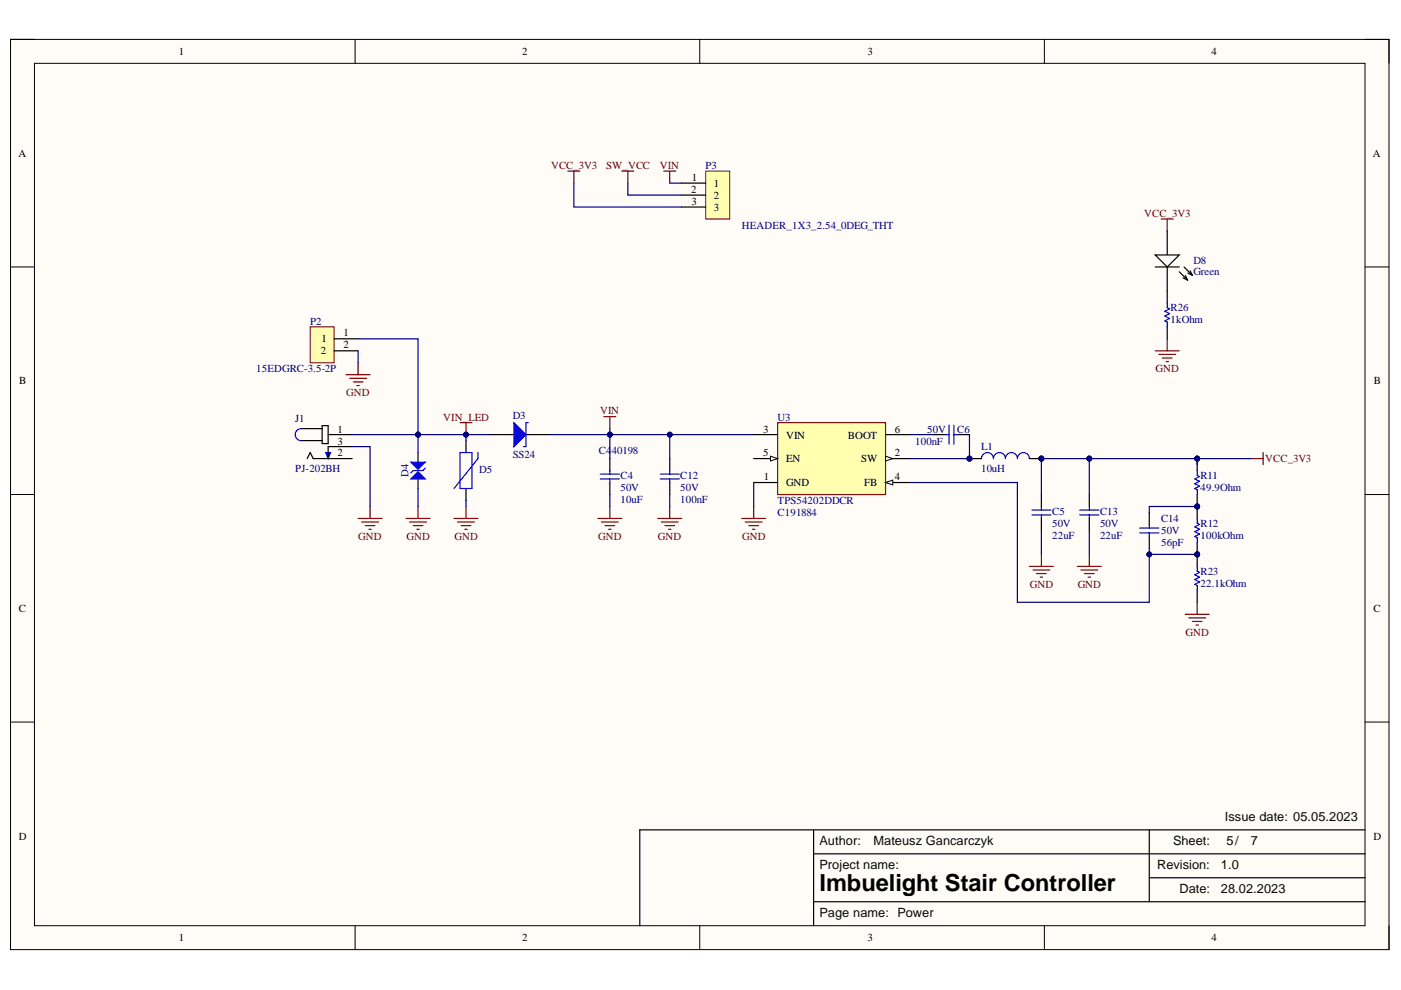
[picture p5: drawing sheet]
<svg xmlns="http://www.w3.org/2000/svg" width="297mm" height="210mm" viewBox="0 0 297 210" stroke-linecap="round" stroke-linejoin="round" font-family="sans-serif">
<defs><g id="words">
<text font-size="5" x="173.8" y="188.9">Imbuelight Stair Controller</text>
<g font-size="2.7" fill="#080d02">
<text x="173.8" y="179.2">Author:</text>
<text x="185.2" y="179.2">Mateusz Gancarczyk</text>
<text x="248.7" y="179.2">Sheet:</text>
<text x="259.7" y="174.1">Issue date: 05.05.2023</text>
<text x="260" y="179.2">5/</text>
<text x="265.2" y="179.2">7</text>
<text x="173.8" y="184.3">Project name:</text>
<text x="245.3" y="184.3">Revision:</text>
<text x="258.9" y="184.3">1.0</text>
<text x="250.1" y="189.3">Date:</text>
<text x="258.9" y="189.3">28.02.2023</text>
<text x="173.8" y="194.4">Page name: Power</text>
</g>
<g font-size="2.3">
<text x="37.9" y="11.7">1</text>
<text x="110.7" y="11.7">2</text>
<text x="183.9" y="11.7">3</text>
<text x="256.8" y="11.7">4</text>
<text x="3.9" y="33.3">A</text>
<text x="291.1" y="33.3">A</text>
<text x="146.5" y="40.9">2</text>
<text x="146.7" y="38.4">1</text>
<text x="151.3" y="39.6">1</text>
<text x="146.6" y="43.4">3</text>
<text x="151.3" y="42.2">2</text>
<text x="151.3" y="44.7">3</text>
<text x="72.8" y="71.3">1</text>
<text x="68" y="75.1">2</text>
<text x="68.2" y="72.6">1</text>
<text x="72.8" y="73.9">2</text>
<text x="4.1" y="81.5">B</text>
<text x="291.3" y="81.5">B</text>
<text x="71.6" y="94.2">3</text>
<text x="71.6" y="91.7">1</text>
<text x="161.8" y="91.7">3</text>
<text x="166.7" y="93">VIN</text>
<text x="179.8" y="93">BOOT</text>
<text x="189.7" y="91.7">6</text>
<text x="71.6" y="96.8">2</text>
<text x="161.8" y="96.8">5</text>
<text x="161.9" y="101.9">1</text>
<text x="166.7" y="98">EN</text>
<text x="182.6" y="98">SW</text>
<text x="189.7" y="101.9">4</text>
<text x="189.7" y="96.8">2</text>
<text x="166.7" y="103.1">GND</text>
<text x="183.2" y="103.1">FB</text>
<text x="4" y="129.7">C</text>
<text x="291.2" y="129.7">C</text>
<text x="4" y="178">D</text>
<text x="291.2" y="178">D</text>
<text x="37.9" y="199.6">1</text>
<text x="110.7" y="199.6">2</text>
<text x="183.9" y="199.6">3</text>
<text x="256.8" y="199.6">4</text>
</g>
<g font-size="2.3" fill="#800000">
<text x="116.8" y="35.8">VCC_3V3</text>
<text x="128.5" y="35.8">SW_VCC</text>
<text x="139.9" y="35.8">VIN</text>
<text x="242.6" y="46">VCC_3V3</text>
<text x="245" y="78.9">GND</text>
<text x="73.4" y="84">GND</text>
<text x="94" y="89.2">VIN_LED</text>
<text x="127.2" y="87.8">VIN</text>
<text x="268.3" y="98">VCC_3V3</text>
<text x="76" y="114.5">GND</text>
<text x="86.2" y="114.5">GND</text>
<text x="96.4" y="114.5">GND</text>
<text x="126.8" y="114.5">GND</text>
<text x="139.5" y="114.5">GND</text>
<text x="157.3" y="114.5">GND</text>
<text x="218.3" y="124.7">GND</text>
<text x="228.5" y="124.7">GND</text>
<text x="251.3" y="134.8">GND</text>
</g>
<g font-size="2.3" fill="#000080">
<text x="149.6" y="35.8">P3</text>
<text x="157.3" y="48.5">HEADER_1X3_2.54_0DEG_THT</text>
<text x="253" y="58.4">Green</text>
<text x="253" y="55.9">D8</text>
<text x="65.7" y="68.8">P2</text>
<text x="248.2" y="68.5">1kOhm</text>
<text x="248.2" y="66">R26</text>
<text x="54.3" y="78.9">15EDGRC-3.5-2P</text>
<text x="62.6" y="89.5">J1</text>
<text x="108.7" y="88.9">D3</text>
<text x="164.9" y="89.2">U3</text>
<text x="194.1" y="94.2">100nF</text>
<text x="196.6" y="91.7">50V</text>
<text x="202.9" y="91.7">C6</text>
<text x="208" y="95.5">L1</text>
<text x="62.6" y="100.1">PJ-202BH</text>
<text x="86.6" y="101.1" transform="rotate(-90 86.6 101.1)">D4</text>
<text x="101.6" y="100.3">D5</text>
<text x="108.7" y="97">SS24</text>
<text x="127" y="96.3">C4</text>
<text x="129.7" y="96.3">40198</text>
<text x="131.5" y="101.6">C4</text>
<text x="144.2" y="101.6">C12</text>
<text x="208" y="100.1">10uH</text>
<text x="254.5" y="101.6">R11</text>
<text x="131.5" y="104.1">50V</text>
<text x="131.5" y="106.7">10uF</text>
<text x="144.2" y="104.1">50V</text>
<text x="144.2" y="106.7">100nF</text>
<text x="164.9" y="106.9">TPS54202DDCR</text>
<text x="254.5" y="104.1">49.9Ohm</text>
<text x="164.9" y="109.5">C191884</text>
<text x="223.1" y="111.7">50V</text>
<text x="223.1" y="109.2">C5</text>
<text x="233.2" y="111.7">50V</text>
<text x="233.2" y="109.2">C13</text>
<text x="246.2" y="113.3">50V</text>
<text x="246.2" y="110.7">C14</text>
<text x="254.5" y="111.7">R12</text>
<text x="223.1" y="114.3">22uF</text>
<text x="233.2" y="114.3">22uF</text>
<text x="246.2" y="115.8">56pF</text>
<text x="254.5" y="114.3">100kOhm</text>
<text x="254.5" y="124.4">22.1kOhm</text>
<text x="254.5" y="121.9">R23</text>
</g>
</g></defs>
<path d="M2.2 8.4h292.3v192.9h-292.3z" fill-rule="evenodd" fill="#fffcf8"/>
<path d="M2.2 8.4h292.3v192.9h-292.3z" fill="none" stroke="#000" stroke-width=".21"/>
<path d="M7.3 13.4h282.1v182.9h-282.1z" fill-rule="evenodd" fill="#fffcf8"/>
<g fill="none" stroke="#000" stroke-width=".21">
<path d="M2.2 8.4h5.1M7.3 13.4h282.1v182.9h-282.1zM75.3 8.4v5M148.4 8.4v5M221.4 8.4v5M289.4 8.4h5.1v5M2.2 56.6h5.1M289.4 56.6h5.1M2.2 104.8h5.1M289.4 104.9h5.1M2.2 153.1h5.1M289.4 153.1h5.1"/>
<path d="M75.3 196.3v5M148.4 196.3v5M221.4 196.3v5M294.5 196.3v5"/>
</g>
<path d="M172.5 176v20.3M243.7 176v15.2M289.4 176h-153.8v20.3M172.5 181h116.9M172.5 191.2h116.9M243.7 186.1h45.7" fill="none" stroke="#000" stroke-width=".25"/>
<g fill="none" stroke="#800000" stroke-width=".25">
<path d="M73.4 79.5h5.1M75.9 76.9v2.6M74.1 80.2h3.6M74.9 81h2M75.7 81.7h.5M97.5 89.6h2.6M98.8 89.6v2.5M128 88.3h2.6M129.3 88.3v2.6M265.3 97.2h2.5M267.8 96v2.5M126.8 109.9h5"/>
<path d="M127.5 110.7h3.6M128.3 111.4h2M129 112.2h.6M129.3 107.4v2.5M220.8 117.5v2.6M218.2 120.1h5.1M219 120.9h3.6M219.8 121.6h2M220.5 122.4h.5"/>
</g>
<circle cx="98.8" cy="92.1" r=".51" fill="#000080"/>
<circle cx="98.8" cy="92.1" r=".51" fill="none" stroke="#000080" stroke-width=".21"/>
<path d="M129.3 97.2v2.6M129.3 102.3v2.5M220.8 104.9v2.5M220.8 109.9v2.6" fill="none" stroke="#000" stroke-width=".25"/>
<path d="M129.3 99.8v.7M127.3 100.5h4M127.3 101.5h4M129.3 101.5v.8M218.8 108.2h4M218.8 109.2h4M220.8 107.4v.8M220.8 109.2v.7" fill="none" stroke="#00f" stroke-width=".25"/>
<path d="M69.1 96h1l-.5 1.2z" fill="#00f"/>
<path d="M63.9 90.9a1.27 1.27 0 0 0-1.3 1.3 1.27 1.27 0 0 0 1.3 1.2M69.1 96h1l-.5 1.2zM97.5 96h2.6v7.6h-2.6zM101.3 96v1.2l-5 6.4" fill="none" stroke="#00f" stroke-width=".25"/>
<path d="M63.9 93.4h4.4M63.9 90.9h4.4M65.1 97.2l.7-1.2 .6 1.2h8.3M68.3 90.2h1.3v3.9h-1.3zM69.6 92.1h5.1M74.7 94.7h-5.1v2.5M88.6 96v2.5M98.8 93.4v2.6M88.6 101v2.6M98.8 103.6v2.5" fill="none" stroke="#000" stroke-width=".25"/>
<path d="M87.1 101.5l1.5-1.5 1.6 1.5z" fill="#00f"/>
<path d="M87.1 101.5l1.5-1.5 1.6 1.5z" fill="none" stroke="#00f" stroke-width=".25"/>
<path d="M87.1 98h3.1l-1.6 1.5z" fill="#00f"/>
<path d="M87.1 98h3.1l-1.6 1.5zM90.2 99.3l-.6 .5h-2l-.5 .5" fill="none" stroke="#00f" stroke-width=".25"/>
<g fill="none" stroke="#800000" stroke-width=".25">
<path d="M75.9 109.9h5.1M76.7 110.7h3.5M77.5 111.4h2M78.2 112.2h.5M78.5 107.4v2.5M86.1 109.9h5.1M86.9 110.7h3.5M87.6 111.4h2M88.4 112.2h.5M88.6 107.4v2.5M96.3 109.9h5M97 110.7h3.6"/>
<path d="M97.8 111.4h2M98.5 112.2h.6M98.8 107.4v2.5"/>
</g>
<path d="M65.8 69.3h5v7.6h-5z" fill-rule="evenodd" fill="#ffffb0"/>
<path d="M65.8 69.3h5v7.6h-5z" fill="none" stroke="#800000" stroke-width=".21"/>
<path d="M70.8 71.8h5.1M70.8 74.4h5.1" fill="none" stroke="#000" stroke-width=".25"/>
<path d="M164.9 89.6h22.8v15.3h-22.8z" fill-rule="evenodd" fill="#ffffb0"/>
<path d="M164.9 89.6h22.8v15.3h-22.8z" fill="none" stroke="#800000" stroke-width=".25"/>
<path d="M159.8 92.1h5.1M159.8 97.2h5.1M187.7 92.2h5.1" fill="none" stroke="#000" stroke-width=".25"/>
<path d="M163.4 96.7l1.5 .5-1.5 .5z" fill="#f8fcff"/>
<path d="M163.4 96.7l1.5 .5-1.5 .5z" fill="none" stroke="#000" stroke-width=".21"/>
<path d="M187.7 102.3h5.1" fill="none" stroke="#000" stroke-width=".25"/>
<path d="M187.7 102.3l1.6-.5v1z" fill="#f8fcff"/>
<path d="M187.7 102.3l1.6-.5v1z" fill="none" stroke="#000" stroke-width=".21"/>
<path d="M187.7 97.2h5.1" fill="none" stroke="#000" stroke-width=".25"/>
<path d="M187.7 96.7l1.6 .5-1.6 .5z" fill="#f8fcff"/>
<path d="M187.7 96.7l1.6 .5-1.6 .5z" fill="none" stroke="#000" stroke-width=".21"/>
<path d="M159.8 102.3h5.1" fill="none" stroke="#000" stroke-width=".25"/>
<path d="M139.5 109.9h5M140.2 110.7h3.6M141 111.4h2M141.7 112.2h.6M142 107.4v2.5" fill="none" stroke="#800000" stroke-width=".25"/>
<circle cx="253.8" cy="107.4" r=".51" fill="#000080"/>
<circle cx="253.8" cy="107.4" r=".51" fill="none" stroke="#000080" stroke-width=".21"/>
<circle cx="253.8" cy="97.2" r=".51" fill="#000080"/>
<circle cx="253.8" cy="97.2" r=".51" fill="none" stroke="#000080" stroke-width=".21"/>
<path d="M253.8 104.9v2.5" fill="none" stroke="#000" stroke-width=".25"/>
<circle cx="253.8" cy="107.4" r=".51" fill="#000080"/>
<circle cx="253.8" cy="107.4" r=".51" fill="none" stroke="#000080" stroke-width=".21"/>
<path d="M253.8 97.2v2.6" fill="none" stroke="#000" stroke-width=".25"/>
<circle cx="253.8" cy="97.2" r=".51" fill="#000080"/>
<circle cx="253.8" cy="97.2" r=".51" fill="none" stroke="#000080" stroke-width=".21"/>
<path d="M253.8 99.8v1l.5 .2-1 .5 1 .6-1 .5 1 .5-1 .5 .5 .2v1.1" fill="none" stroke="#00f" stroke-width=".25"/>
<circle cx="205.5" cy="97.2" r=".51" fill="#000080"/>
<circle cx="205.5" cy="97.2" r=".51" fill="none" stroke="#000080" stroke-width=".21"/>
<circle cx="220.8" cy="97.2" r=".51" fill="#000080"/>
<circle cx="220.8" cy="97.2" r=".51" fill="none" stroke="#000080" stroke-width=".21"/>
<path d="M208.1 97.2a1.27 1.27 0 0 1 1.3-1.2 1.27 1.27 0 0 1 1.2 1.2 1.27 1.27 0 0 1 1.3-1.2 1.27 1.27 0 0 1 1.3 1.2 1.27 1.27 0 0 1 1.2-1.2 1.27 1.27 0 0 1 1.3 1.2 1.27 1.27 0 0 1 1.3-1.2 1.27 1.27 0 0 1 1.2 1.2" fill="none" stroke="#00f" stroke-width=".25"/>
<path d="M205.5 97.2h2.6" fill="none" stroke="#000" stroke-width=".25"/>
<circle cx="205.5" cy="97.2" r=".51" fill="#000080"/>
<circle cx="205.5" cy="97.2" r=".51" fill="none" stroke="#000080" stroke-width=".21"/>
<path d="M218.2 97.2h2.6" fill="none" stroke="#000" stroke-width=".25"/>
<circle cx="220.8" cy="97.2" r=".51" fill="#000080"/>
<circle cx="220.8" cy="97.2" r=".51" fill="none" stroke="#000080" stroke-width=".21"/>
<path d="M231 117.5v2.6M228.4 120.1h5.1M229.2 120.9h3.5M229.9 121.6h2.1M230.7 122.4h.5" fill="none" stroke="#800000" stroke-width=".25"/>
<circle cx="253.8" cy="117.5" r=".51" fill="#000080"/>
<circle cx="253.8" cy="117.5" r=".51" fill="none" stroke="#000080" stroke-width=".21"/>
<circle cx="253.8" cy="107.4" r=".51" fill="#000080"/>
<circle cx="253.8" cy="107.4" r=".51" fill="none" stroke="#000080" stroke-width=".21"/>
<path d="M253.8 115v2.5" fill="none" stroke="#000" stroke-width=".25"/>
<circle cx="253.8" cy="117.5" r=".51" fill="#000080"/>
<circle cx="253.8" cy="117.5" r=".51" fill="none" stroke="#000080" stroke-width=".21"/>
<path d="M253.8 107.4v2.5" fill="none" stroke="#000" stroke-width=".25"/>
<circle cx="253.8" cy="107.4" r=".51" fill="#000080"/>
<circle cx="253.8" cy="107.4" r=".51" fill="none" stroke="#000080" stroke-width=".21"/>
<path d="M253.8 109.9v1l.5 .3-1 .5 1 .5-1 .5 1 .5-1 .5 .5 .3v1" fill="none" stroke="#00f" stroke-width=".25"/>
<path d="M251.3 130.2h5.1M252.1 131h3.5M252.8 131.8h2M253.6 132.5h.5M253.8 127.7v2.5" fill="none" stroke="#800000" stroke-width=".25"/>
<circle cx="253.8" cy="117.5" r=".51" fill="#000080"/>
<circle cx="253.8" cy="117.5" r=".51" fill="none" stroke="#000080" stroke-width=".21"/>
<path d="M253.8 117.5v2.6M253.8 125.2v2.5" fill="none" stroke="#000" stroke-width=".25"/>
<circle cx="253.8" cy="117.5" r=".51" fill="#000080"/>
<circle cx="253.8" cy="117.5" r=".51" fill="none" stroke="#000080" stroke-width=".21"/>
<path d="M241.6 112h4.1M241.6 113h4.1M243.7 111.2v.8M243.7 113v.7M253.8 120.1v1l.5 .3-1 .5 1 .5-1 .5 1 .5-1 .5 .5 .2v1.1" fill="none" stroke="#00f" stroke-width=".25"/>
<path d="M243.7 108.7v2.5M243.7 113.7v2.6" fill="none" stroke="#000" stroke-width=".25"/>
<path d="M75.9 71.8h12.7v20.3M75.9 74.4v2.5M74.7 94.7h3.8v12.7M88.6 103.6v3.8M98.8 106.1v1.3M129.3 104.8v2.6" fill="none" stroke="#000080" stroke-width=".25"/>
<circle cx="88.6" cy="92.1" r=".51" fill="#000080"/>
<circle cx="88.6" cy="92.1" r=".51" fill="none" stroke="#000080" stroke-width=".21"/>
<path d="M129.3 90.9v6.3" fill="none" stroke="#000080" stroke-width=".25"/>
<circle cx="129.3" cy="92.1" r=".51" fill="#000080"/>
<circle cx="129.3" cy="92.1" r=".51" fill="none" stroke="#000080" stroke-width=".21"/>
<path d="M98.8 92.1h5.1" fill="none" stroke="#000080" stroke-width=".25"/>
<circle cx="98.8" cy="92.1" r=".51" fill="#000080"/>
<circle cx="98.8" cy="92.1" r=".51" fill="none" stroke="#000080" stroke-width=".21"/>
<path d="M74.7 92.1h13.9" fill="none" stroke="#000080" stroke-width=".25"/>
<circle cx="88.6" cy="92.1" r=".51" fill="#000080"/>
<circle cx="88.6" cy="92.1" r=".51" fill="none" stroke="#000080" stroke-width=".21"/>
<path d="M116.6 92.1h12.7" fill="none" stroke="#000080" stroke-width=".25"/>
<circle cx="129.3" cy="92.1" r=".51" fill="#000080"/>
<circle cx="129.3" cy="92.1" r=".51" fill="none" stroke="#000080" stroke-width=".21"/>
<path d="M192.8 92.2h5.1M205.5 92.2v5h-12.7M142 104.8v2.6" fill="none" stroke="#000080" stroke-width=".25"/>
<circle cx="205.5" cy="97.2" r=".51" fill="#000080"/>
<circle cx="205.5" cy="97.2" r=".51" fill="none" stroke="#000080" stroke-width=".21"/>
<path d="M220.8 97.2v7.7M220.8 112.5v5" fill="none" stroke="#000080" stroke-width=".25"/>
<circle cx="220.8" cy="97.2" r=".51" fill="#000080"/>
<circle cx="220.8" cy="97.2" r=".51" fill="none" stroke="#000080" stroke-width=".21"/>
<path d="M231 97.2v7.7" fill="none" stroke="#000080" stroke-width=".25"/>
<circle cx="231" cy="97.2" r=".51" fill="#000080"/>
<circle cx="231" cy="97.2" r=".51" fill="none" stroke="#000080" stroke-width=".21"/>
<path d="M220.8 97.2h10.2M231 112.5v5" fill="none" stroke="#000080" stroke-width=".25"/>
<circle cx="220.8" cy="97.2" r=".51" fill="#000080"/>
<circle cx="220.8" cy="97.2" r=".51" fill="none" stroke="#000080" stroke-width=".21"/>
<circle cx="231" cy="97.2" r=".51" fill="#000080"/>
<circle cx="231" cy="97.2" r=".51" fill="none" stroke="#000080" stroke-width=".21"/>
<path d="M265.3 97.2h-11.5v1.3" fill="none" stroke="#000080" stroke-width=".25"/>
<circle cx="253.8" cy="97.2" r=".51" fill="#000080"/>
<circle cx="253.8" cy="97.2" r=".51" fill="none" stroke="#000080" stroke-width=".21"/>
<path d="M231 97.2h22.8" fill="none" stroke="#000080" stroke-width=".25"/>
<circle cx="253.8" cy="97.2" r=".51" fill="#000080"/>
<circle cx="253.8" cy="97.2" r=".51" fill="none" stroke="#000080" stroke-width=".21"/>
<circle cx="231" cy="97.2" r=".51" fill="#000080"/>
<circle cx="231" cy="97.2" r=".51" fill="none" stroke="#000080" stroke-width=".21"/>
<path d="M253.8 107.4h-10.1v1.3" fill="none" stroke="#000080" stroke-width=".25"/>
<circle cx="253.8" cy="107.4" r=".51" fill="#000080"/>
<circle cx="253.8" cy="107.4" r=".51" fill="none" stroke="#000080" stroke-width=".21"/>
<path d="M243.7 116.3v1.2h10.1" fill="none" stroke="#000080" stroke-width=".25"/>
<circle cx="253.8" cy="117.5" r=".51" fill="#000080"/>
<circle cx="253.8" cy="117.5" r=".51" fill="none" stroke="#000080" stroke-width=".21"/>
<circle cx="243.7" cy="117.5" r=".51" fill="#000080"/>
<circle cx="243.7" cy="117.5" r=".51" fill="none" stroke="#000080" stroke-width=".21"/>
<path d="M192.8 102.3h22.9v25.4h28v-10.2" fill="none" stroke="#000080" stroke-width=".25"/>
<circle cx="243.7" cy="117.5" r=".51" fill="#000080"/>
<circle cx="243.7" cy="117.5" r=".51" fill="none" stroke="#000080" stroke-width=".21"/>
<path d="M157.3 109.9h5M158 110.7h3.6M158.8 111.4h2M159.5 112.2h.5M159.8 107.4v2.5" fill="none" stroke="#800000" stroke-width=".25"/>
<path d="M129.3 92.1h30.5M159.8 102.3v5.1" fill="none" stroke="#000080" stroke-width=".25"/>
<circle cx="129.3" cy="92.1" r=".51" fill="#000080"/>
<circle cx="129.3" cy="92.1" r=".51" fill="none" stroke="#000080" stroke-width=".21"/>
<circle cx="142" cy="92.1" r=".51" fill="#000080"/>
<circle cx="142" cy="92.1" r=".51" fill="none" stroke="#000080" stroke-width=".21"/>
<path d="M142 92.1v5.1" fill="none" stroke="#000080" stroke-width=".25"/>
<circle cx="142" cy="92.1" r=".51" fill="#000080"/>
<circle cx="142" cy="92.1" r=".51" fill="none" stroke="#000080" stroke-width=".21"/>
<path d="M149.6 36.3h5.1v10.1h-5.1z" fill-rule="evenodd" fill="#ffffb0"/>
<path d="M149.6 36.3h5.1v10.1h-5.1z" fill="none" stroke="#800000" stroke-width=".21"/>
<path d="M144.5 38.8h5.1M144.5 41.4h5.1M144.5 43.9h5.1" fill="none" stroke="#000" stroke-width=".25"/>
<path d="M120.4 36.3h2.5M121.7 36.3v2.5M131.8 36.3h2.6M133.1 36.3v2.5M140.7 36.3h2.6M142 36.3v2.5" fill="none" stroke="#800000" stroke-width=".25"/>
<path d="M121.7 38.8v5.1h22.8M133.1 38.8v2.6h11.4M142 38.8h2.5M88.6 92.1v3.9" fill="none" stroke="#000080" stroke-width=".25"/>
<circle cx="88.6" cy="92.1" r=".51" fill="#000080"/>
<circle cx="88.6" cy="92.1" r=".51" fill="none" stroke="#000080" stroke-width=".21"/>
<path d="M88.6 92.1h10.2v1.3" fill="none" stroke="#000080" stroke-width=".25"/>
<circle cx="98.8" cy="92.1" r=".51" fill="#000080"/>
<circle cx="98.8" cy="92.1" r=".51" fill="none" stroke="#000080" stroke-width=".21"/>
<circle cx="88.6" cy="92.1" r=".51" fill="#000080"/>
<circle cx="88.6" cy="92.1" r=".51" fill="none" stroke="#000080" stroke-width=".21"/>
<path d="M103.9 92.1h5.1M142 97.2v2.6M197.9 92.2h2.6M203 92.2h2.5M142 102.3v2.5M231 104.9v2.5M231 109.9v2.6" fill="none" stroke="#000" stroke-width=".25"/>
<path d="M142 99.8v.7M200.5 92.2h.7M201.2 90.1v4.1M202.2 90.1v4.1M202.2 92.2h.8M140 101.5h4M140 100.5h4M142 101.5v.8M228.9 108.2h4.1M228.9 109.2h4.1M231 107.4v.8M231 109.2v.7" fill="none" stroke="#00f" stroke-width=".25"/>
<path d="M109 89.6l2.5 2.5-2.5 2.6z" fill="#00f"/>
<path d="M247.5 64.2v1l.5 .3-1 .5 1 .5-1 .5 1 .5-1 .5 .5 .3v1M109 89.6l2.5 2.5-2.5 2.6zM112 89.6h-.5v5.1h-.5" fill="none" stroke="#00f" stroke-width=".25"/>
<path d="M244.9 56.6h5.1M247.5 49v5.1M247.5 56.6v7.6M250 57.6l1.8 1.8M250.8 58.9l1 .5M251 56.6l1.8 1.8M251.3 58.4l.5 1M251.8 57.9l1 .5M252.3 57.4l.5 1M247.5 69.3v2.5M111.5 92.1h5.1" fill="none" stroke="#000" stroke-width=".25"/>
<path d="M246.2 46.4h2.6M247.5 46.4v2.6" fill="none" stroke="#800000" stroke-width=".25"/>
<path d="M244.9 54.1h5.1l-2.5 2.5z" fill="#fff"/>
<path d="M244.9 54.1h5.1l-2.5 2.5z" fill="none" stroke="#000" stroke-width=".25"/>
<path d="M244.9 74.4h5.1M245.7 75.1h3.6M246.5 75.9h2M247.2 76.7h.5M247.5 71.8v2.6" fill="none" stroke="#800000" stroke-width=".25"/>
<use href="#words"/>
</svg>
